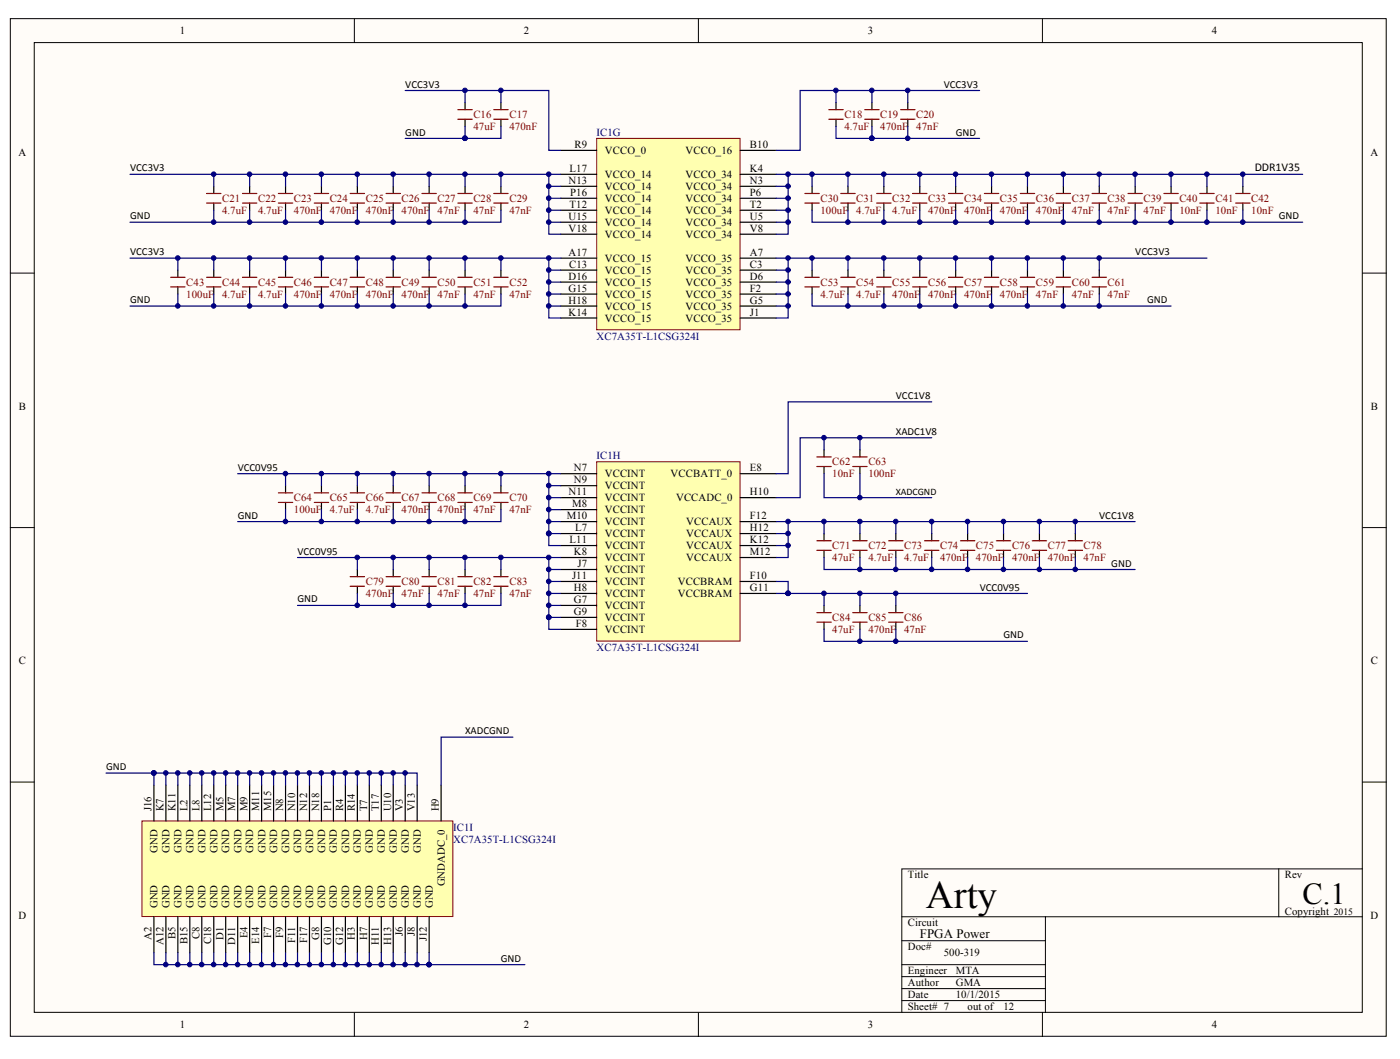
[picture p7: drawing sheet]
<svg xmlns="http://www.w3.org/2000/svg" width="269mm" height="203mm" viewBox="0 0 269 203" stroke-linecap="round" stroke-linejoin="round" font-family="sans-serif">
<defs><g id="words">
<text font-size="7.5" x="177.7" y="174.3">Arty</text>
<text font-size="5.8" x="250.1" y="173.5">C.1</text>
<text font-size="2.5" x="176.6" y="180">FPGA Power</text>
<text font-size="2.3" x="240.9" y="32.9">DDR1V35</text>
<g font-size="2.1">
<text x="34.5" y="6.6">1</text>
<text x="100.6" y="6.6">2</text>
<text x="166.6" y="6.6">3</text>
<text x="232.7" y="6.6">4</text>
<text x="77.8" y="16.8">VCC3V3</text>
<text x="181.2" y="16.8">VCC3V3</text>
<text x="3.5" y="29.9">A</text>
<text x="77.8" y="26">GND</text>
<text x="110.3" y="28.4">R9</text>
<text x="116.2" y="29.6">VCCO_0</text>
<text x="131.6" y="29.6">VCCO_16</text>
<text x="144" y="28.4">B10</text>
<text x="183.5" y="26">GND</text>
<text x="263.2" y="29.9">A</text>
<text x="25" y="32.9">VCC3V3</text>
<text x="109.2" y="35.3">N13</text>
<text x="109.4" y="33">L17</text>
<text x="116.2" y="34.2">VCCO_14</text>
<text x="131.6" y="34.2">VCCO_34</text>
<text x="144" y="33">K4</text>
<text x="144" y="35.3">N3</text>
<text x="109.4" y="39.9">T12</text>
<text x="109.5" y="37.6">P16</text>
<text x="116.2" y="36.4">VCCO_14</text>
<text x="116.2" y="38.8">VCCO_14</text>
<text x="116.2" y="41">VCCO_14</text>
<text x="131.6" y="36.4">VCCO_34</text>
<text x="131.6" y="38.8">VCCO_34</text>
<text x="131.6" y="41">VCCO_34</text>
<text x="144" y="37.6">P6</text>
<text x="144" y="39.9">T2</text>
<text x="25" y="42.1">GND</text>
<text x="109.2" y="42.2">U15</text>
<text x="109.2" y="44.5">V18</text>
<text x="116.2" y="43.4">VCCO_14</text>
<text x="116.2" y="45.6">VCCO_14</text>
<text x="131.6" y="43.4">VCCO_34</text>
<text x="131.6" y="45.6">VCCO_34</text>
<text x="144" y="42.2">U5</text>
<text x="144" y="44.5">V8</text>
<text x="245.5" y="42.1">GND</text>
<text x="25" y="49">VCC3V3</text>
<text x="109.2" y="49.1">A17</text>
<text x="109.2" y="53.7">D16</text>
<text x="109.3" y="51.4">C13</text>
<text x="116.2" y="50.2">VCCO_15</text>
<text x="116.2" y="52.5">VCCO_15</text>
<text x="131.6" y="50.2">VCCO_35</text>
<text x="131.6" y="52.5">VCCO_35</text>
<text x="144" y="49.1">A7</text>
<text x="144" y="51.4">C3</text>
<text x="144" y="53.7">D6</text>
<text x="218" y="49">VCC3V3</text>
<text x="25" y="58.2">GND</text>
<text x="109.2" y="56">G15</text>
<text x="109.2" y="58.3">H18</text>
<text x="116.2" y="54.8">VCCO_15</text>
<text x="116.2" y="57.1">VCCO_15</text>
<text x="116.2" y="59.4">VCCO_15</text>
<text x="131.6" y="54.8">VCCO_35</text>
<text x="131.6" y="57.1">VCCO_35</text>
<text x="131.6" y="59.4">VCCO_35</text>
<text x="144" y="56">F2</text>
<text x="144" y="58.3">G5</text>
<text x="220.3" y="58.2">GND</text>
<text x="109.2" y="60.6">K14</text>
<text x="116.2" y="61.7">VCCO_15</text>
<text x="131.6" y="61.7">VCCO_35</text>
<text x="144" y="60.6">J1</text>
<text x="172" y="76.5">VCC1V8</text>
<text x="3.6" y="78.7">B</text>
<text x="172" y="83.5">XADC1V8</text>
<text x="263.2" y="78.7">B</text>
<text x="45.6" y="90.3">VCC0V95</text>
<text x="109.2" y="95.1">N11</text>
<text x="110.2" y="92.7">N9</text>
<text x="110.2" y="90.5">N7</text>
<text x="116.2" y="93.9">VCCINT</text>
<text x="116.2" y="91.6">VCCINT</text>
<text x="128.8" y="91.6">VCCBATT_0</text>
<text x="144" y="95.1">H10</text>
<text x="144" y="90.5">E8</text>
<text x="45.6" y="99.5">GND</text>
<text x="108.8" y="99.7">M10</text>
<text x="109.8" y="97.3">M8</text>
<text x="110.4" y="101.9">L7</text>
<text x="116.2" y="100.8">VCCINT</text>
<text x="116.2" y="98.5">VCCINT</text>
<text x="116.2" y="96.2">VCCINT</text>
<text x="129.8" y="96.2">VCCADC_0</text>
<text x="131.8" y="100.8">VCCAUX</text>
<text x="144" y="99.7">F12</text>
<text x="144" y="101.9">H12</text>
<text x="211.1" y="99.5">VCC1V8</text>
<text x="57.1" y="106.4">VCC0V95</text>
<text x="109.4" y="104.3">L11</text>
<text x="110.2" y="106.5">K8</text>
<text x="116.2" y="107.7">VCCINT</text>
<text x="116.2" y="105.4">VCCINT</text>
<text x="116.2" y="103.1">VCCINT</text>
<text x="131.8" y="103.1">VCCAUX</text>
<text x="131.8" y="105.4">VCCAUX</text>
<text x="131.8" y="107.7">VCCAUX</text>
<text x="144" y="104.3">K12</text>
<text x="144" y="106.5">M12</text>
<text x="109.8" y="111.1">J11</text>
<text x="110.2" y="113.4">H8</text>
<text x="110.9" y="108.8">J7</text>
<text x="116.2" y="112.3">VCCINT</text>
<text x="116.2" y="110">VCCINT</text>
<text x="130.2" y="112.3">VCCBRAM</text>
<text x="144" y="111.1">F10</text>
<text x="144" y="113.4">G11</text>
<text x="188.1" y="113.3">VCC0V95</text>
<text x="213.4" y="108.7">GND</text>
<text x="57.1" y="115.6">GND</text>
<text x="110.2" y="118">G9</text>
<text x="110.2" y="115.7">G7</text>
<text x="116.2" y="119.2">VCCINT</text>
<text x="116.2" y="116.9">VCCINT</text>
<text x="116.2" y="114.6">VCCINT</text>
<text x="130.2" y="114.6">VCCBRAM</text>
<text x="110.6" y="120.3">F8</text>
<text x="116.2" y="121.5">VCCINT</text>
<text x="192.7" y="122.5">GND</text>
<text x="3.6" y="127.5">C</text>
<text x="263.2" y="127.5">C</text>
<text x="89.3" y="140.9">XADCGND</text>
<text x="20.4" y="147.8">GND</text>
<text x="29.1" y="155.7" transform="rotate(-90 29.1 155.7)">J16</text>
<text x="31.4" y="155.7" transform="rotate(-90 31.4 155.7)">K7</text>
<text x="33.7" y="155.7" transform="rotate(-90 33.7 155.7)">K11</text>
<text x="36" y="155.7" transform="rotate(-90 36 155.7)">L2</text>
<text x="38.3" y="155.7" transform="rotate(-90 38.3 155.7)">L8</text>
<text x="40.6" y="155.7" transform="rotate(-90 40.6 155.7)">L12</text>
<text x="42.9" y="155.7" transform="rotate(-90 42.9 155.7)">M5</text>
<text x="45.2" y="155.7" transform="rotate(-90 45.2 155.7)">M7</text>
<text x="47.5" y="155.7" transform="rotate(-90 47.5 155.7)">M9</text>
<text x="49.8" y="155.7" transform="rotate(-90 49.8 155.7)">M11</text>
<text x="52.1" y="155.7" transform="rotate(-90 52.1 155.7)">M15</text>
<text x="54.4" y="155.7" transform="rotate(-90 54.4 155.7)">N8</text>
<text x="56.7" y="155.7" transform="rotate(-90 56.7 155.7)">N10</text>
<text x="59" y="155.7" transform="rotate(-90 59 155.7)">N12</text>
<text x="61.3" y="155.7" transform="rotate(-90 61.3 155.7)">N18</text>
<text x="63.6" y="155.7" transform="rotate(-90 63.6 155.7)">P1</text>
<text x="65.9" y="155.7" transform="rotate(-90 65.9 155.7)">R4</text>
<text x="68.2" y="155.7" transform="rotate(-90 68.2 155.7)">R14</text>
<text x="70.5" y="155.7" transform="rotate(-90 70.5 155.7)">T7</text>
<text x="72.8" y="155.7" transform="rotate(-90 72.8 155.7)">T17</text>
<text x="75.1" y="155.7" transform="rotate(-90 75.1 155.7)">U10</text>
<text x="77.4" y="155.7" transform="rotate(-90 77.4 155.7)">V3</text>
<text x="79.7" y="155.7" transform="rotate(-90 79.7 155.7)">V13</text>
<text x="84.2" y="155.7" transform="rotate(-90 84.2 155.7)">H9</text>
<text x="30.2" y="163.6" transform="rotate(-90 30.2 163.6)">GND</text>
<text x="32.6" y="163.6" transform="rotate(-90 32.6 163.6)">GND</text>
<text x="34.8" y="163.6" transform="rotate(-90 34.8 163.6)">GND</text>
<text x="37.2" y="163.6" transform="rotate(-90 37.2 163.6)">GND</text>
<text x="39.4" y="163.6" transform="rotate(-90 39.4 163.6)">GND</text>
<text x="41.8" y="163.6" transform="rotate(-90 41.8 163.6)">GND</text>
<text x="44" y="163.6" transform="rotate(-90 44 163.6)">GND</text>
<text x="46.4" y="163.6" transform="rotate(-90 46.4 163.6)">GND</text>
<text x="48.6" y="163.6" transform="rotate(-90 48.6 163.6)">GND</text>
<text x="51" y="163.6" transform="rotate(-90 51 163.6)">GND</text>
<text x="53.2" y="163.6" transform="rotate(-90 53.2 163.6)">GND</text>
<text x="55.5" y="163.6" transform="rotate(-90 55.5 163.6)">GND</text>
<text x="57.8" y="163.6" transform="rotate(-90 57.8 163.6)">GND</text>
<text x="60.1" y="163.6" transform="rotate(-90 60.1 163.6)">GND</text>
<text x="62.4" y="163.6" transform="rotate(-90 62.4 163.6)">GND</text>
<text x="64.7" y="163.6" transform="rotate(-90 64.7 163.6)">GND</text>
<text x="67" y="163.6" transform="rotate(-90 67 163.6)">GND</text>
<text x="69.3" y="163.6" transform="rotate(-90 69.3 163.6)">GND</text>
<text x="71.6" y="163.6" transform="rotate(-90 71.6 163.6)">GND</text>
<text x="73.9" y="163.6" transform="rotate(-90 73.9 163.6)">GND</text>
<text x="76.2" y="163.6" transform="rotate(-90 76.2 163.6)">GND</text>
<text x="78.5" y="163.6" transform="rotate(-90 78.5 163.6)">GND</text>
<text x="80.8" y="163.6" transform="rotate(-90 80.8 163.6)">GND</text>
<text x="85.4" y="170.1" transform="rotate(-90 85.4 170.1)">GNDADC_0</text>
<text x="174.3" y="168.6">Title</text>
<text x="246.7" y="168.6">Rev</text>
<text x="3.5" y="176.3">D</text>
<text x="30.2" y="174.3" transform="rotate(-90 30.2 174.3)">GND</text>
<text x="32.6" y="174.3" transform="rotate(-90 32.6 174.3)">GND</text>
<text x="34.8" y="174.3" transform="rotate(-90 34.8 174.3)">GND</text>
<text x="37.2" y="174.3" transform="rotate(-90 37.2 174.3)">GND</text>
<text x="39.4" y="174.3" transform="rotate(-90 39.4 174.3)">GND</text>
<text x="41.8" y="174.3" transform="rotate(-90 41.8 174.3)">GND</text>
<text x="44" y="174.3" transform="rotate(-90 44 174.3)">GND</text>
<text x="46.4" y="174.3" transform="rotate(-90 46.4 174.3)">GND</text>
<text x="48.6" y="174.3" transform="rotate(-90 48.6 174.3)">GND</text>
<text x="51" y="174.3" transform="rotate(-90 51 174.3)">GND</text>
<text x="52.1" y="180" transform="rotate(-90 52.1 180)">F7</text>
<text x="53.2" y="174.3" transform="rotate(-90 53.2 174.3)">GND</text>
<text x="54.4" y="180" transform="rotate(-90 54.4 180)">F9</text>
<text x="55.5" y="174.3" transform="rotate(-90 55.5 174.3)">GND</text>
<text x="57.8" y="174.3" transform="rotate(-90 57.8 174.3)">GND</text>
<text x="60.1" y="174.3" transform="rotate(-90 60.1 174.3)">GND</text>
<text x="62.4" y="174.3" transform="rotate(-90 62.4 174.3)">GND</text>
<text x="64.7" y="174.3" transform="rotate(-90 64.7 174.3)">GND</text>
<text x="67" y="174.3" transform="rotate(-90 67 174.3)">GND</text>
<text x="69.3" y="174.3" transform="rotate(-90 69.3 174.3)">GND</text>
<text x="71.6" y="174.3" transform="rotate(-90 71.6 174.3)">GND</text>
<text x="73.9" y="174.3" transform="rotate(-90 73.9 174.3)">GND</text>
<text x="76.2" y="174.3" transform="rotate(-90 76.2 174.3)">GND</text>
<text x="77.4" y="179.6" transform="rotate(-90 77.4 179.6)">J6</text>
<text x="78.5" y="174.3" transform="rotate(-90 78.5 174.3)">GND</text>
<text x="79.7" y="179.6" transform="rotate(-90 79.7 179.6)">J8</text>
<text x="80.8" y="174.3" transform="rotate(-90 80.8 174.3)">GND</text>
<text x="83.1" y="174.3" transform="rotate(-90 83.1 174.3)">GND</text>
<text x="174.3" y="177.8">Circuit</text>
<text x="246.7" y="175.5">Copyright 2015</text>
<text x="263.2" y="176.3">D</text>
<text x="29.1" y="180.3" transform="rotate(-90 29.1 180.3)">A2</text>
<text x="31.4" y="181.3" transform="rotate(-90 31.4 181.3)">A12</text>
<text x="33.7" y="180.2" transform="rotate(-90 33.7 180.2)">B5</text>
<text x="36" y="181.2" transform="rotate(-90 36 181.2)">B15</text>
<text x="38.3" y="180.2" transform="rotate(-90 38.3 180.2)">C8</text>
<text x="40.6" y="181.2" transform="rotate(-90 40.6 181.2)">C18</text>
<text x="42.9" y="180.3" transform="rotate(-90 42.9 180.3)">D1</text>
<text x="45.2" y="181.3" transform="rotate(-90 45.2 181.3)">D11</text>
<text x="47.5" y="180" transform="rotate(-90 47.5 180)">E4</text>
<text x="49.8" y="181.1" transform="rotate(-90 49.8 181.1)">E14</text>
<text x="56.7" y="181" transform="rotate(-90 56.7 181)">F11</text>
<text x="59" y="181" transform="rotate(-90 59 181)">F17</text>
<text x="61.3" y="180.3" transform="rotate(-90 61.3 180.3)">G8</text>
<text x="63.6" y="181.3" transform="rotate(-90 63.6 181.3)">G10</text>
<text x="65.9" y="181.3" transform="rotate(-90 65.9 181.3)">G12</text>
<text x="68.2" y="180.3" transform="rotate(-90 68.2 180.3)">H3</text>
<text x="70.5" y="180.3" transform="rotate(-90 70.5 180.3)">H7</text>
<text x="72.8" y="181.3" transform="rotate(-90 72.8 181.3)">H11</text>
<text x="75.1" y="181.3" transform="rotate(-90 75.1 181.3)">H13</text>
<text x="82" y="180.6" transform="rotate(-90 82 180.6)">J12</text>
<text x="96.2" y="184.5">GND</text>
<text x="174.3" y="182.4">Doc#</text>
<text x="181.2" y="183.5">500-319</text>
<text x="174.3" y="187">Engineer</text>
<text x="174.3" y="189.2">Author</text>
<text x="174.3" y="191.5">Date</text>
<text x="183.5" y="189.2">GMA</text>
<text x="183.5" y="187">MTA</text>
<text x="183.5" y="191.5">10/1/2015</text>
<text x="34.5" y="197.3">1</text>
<text x="100.6" y="197.3">2</text>
<text x="166.6" y="197.3">3</text>
<text x="174.3" y="193.8">Sheet# 7</text>
<text x="185.8" y="193.8">out of</text>
<text x="192.7" y="193.8">12</text>
<text x="232.7" y="197.3">4</text>
</g>
<g font-size="2.1" fill="#800000">
<text x="90.9" y="22.6">C16</text>
<text x="97.8" y="22.6">C17</text>
<text x="162.1" y="22.6">C18</text>
<text x="169" y="22.6">C19</text>
<text x="175.9" y="22.6">C20</text>
<text x="90.9" y="25">47uF</text>
<text x="97.8" y="25">470nF</text>
<text x="162.1" y="25">4.7uF</text>
<text x="169" y="25">470nF</text>
<text x="175.9" y="25">47nF</text>
<text x="42.6" y="41">4.7uF</text>
<text x="42.6" y="38.8">C21</text>
<text x="49.6" y="41">4.7uF</text>
<text x="49.6" y="38.8">C22</text>
<text x="56.4" y="41">470nF</text>
<text x="56.4" y="38.8">C23</text>
<text x="63.3" y="41">470nF</text>
<text x="63.3" y="38.8">C24</text>
<text x="70.2" y="41">470nF</text>
<text x="70.2" y="38.8">C25</text>
<text x="77.1" y="41">470nF</text>
<text x="77.1" y="38.8">C26</text>
<text x="84" y="41">47nF</text>
<text x="84" y="38.8">C27</text>
<text x="90.9" y="41">47nF</text>
<text x="90.9" y="38.8">C28</text>
<text x="97.8" y="41">47nF</text>
<text x="97.8" y="38.8">C29</text>
<text x="157.5" y="41">100uF</text>
<text x="157.5" y="38.8">C30</text>
<text x="164.4" y="41">4.7uF</text>
<text x="164.4" y="38.8">C31</text>
<text x="171.3" y="41">4.7uF</text>
<text x="171.3" y="38.8">C32</text>
<text x="178.2" y="41">470nF</text>
<text x="178.2" y="38.8">C33</text>
<text x="185.1" y="41">470nF</text>
<text x="185.1" y="38.8">C34</text>
<text x="192" y="41">470nF</text>
<text x="192" y="38.8">C35</text>
<text x="198.9" y="41">470nF</text>
<text x="198.9" y="38.8">C36</text>
<text x="205.8" y="41">47nF</text>
<text x="205.8" y="38.8">C37</text>
<text x="212.7" y="41">47nF</text>
<text x="212.7" y="38.8">C38</text>
<text x="219.6" y="41">47nF</text>
<text x="219.6" y="38.8">C39</text>
<text x="226.5" y="41">10nF</text>
<text x="226.5" y="38.8">C40</text>
<text x="233.4" y="41">10nF</text>
<text x="233.4" y="38.8">C41</text>
<text x="240.2" y="41">10nF</text>
<text x="240.2" y="38.8">C42</text>
<text x="35.8" y="57.1">100uF</text>
<text x="35.8" y="54.8">C43</text>
<text x="42.6" y="57.1">4.7uF</text>
<text x="42.6" y="54.8">C44</text>
<text x="49.6" y="57.1">4.7uF</text>
<text x="49.6" y="54.8">C45</text>
<text x="56.4" y="57.1">470nF</text>
<text x="56.4" y="54.8">C46</text>
<text x="63.3" y="57.1">470nF</text>
<text x="63.3" y="54.8">C47</text>
<text x="70.2" y="57.1">470nF</text>
<text x="70.2" y="54.8">C48</text>
<text x="77.1" y="57.1">470nF</text>
<text x="77.1" y="54.8">C49</text>
<text x="84" y="57.1">47nF</text>
<text x="84" y="54.8">C50</text>
<text x="90.9" y="57.1">47nF</text>
<text x="90.9" y="54.8">C51</text>
<text x="97.8" y="57.1">47nF</text>
<text x="97.8" y="54.8">C52</text>
<text x="157.5" y="57.1">4.7uF</text>
<text x="157.5" y="54.8">C53</text>
<text x="164.4" y="57.1">4.7uF</text>
<text x="164.4" y="54.8">C54</text>
<text x="171.3" y="57.1">470nF</text>
<text x="171.3" y="54.8">C55</text>
<text x="178.2" y="57.1">470nF</text>
<text x="178.2" y="54.8">C56</text>
<text x="185.1" y="57.1">470nF</text>
<text x="185.1" y="54.8">C57</text>
<text x="192" y="57.1">470nF</text>
<text x="192" y="54.8">C58</text>
<text x="198.9" y="57.1">47nF</text>
<text x="198.9" y="54.8">C59</text>
<text x="205.8" y="57.1">47nF</text>
<text x="205.8" y="54.8">C60</text>
<text x="212.7" y="57.1">47nF</text>
<text x="212.7" y="54.8">C61</text>
<text x="159.8" y="89.3">C62</text>
<text x="166.7" y="89.3">C63</text>
<text x="159.8" y="91.6">10nF</text>
<text x="166.7" y="91.6">100nF</text>
<text x="56.4" y="98.5">100uF</text>
<text x="56.4" y="96.2">C64</text>
<text x="63.3" y="98.5">4.7uF</text>
<text x="63.3" y="96.2">C65</text>
<text x="70.2" y="98.5">4.7uF</text>
<text x="70.2" y="96.2">C66</text>
<text x="77.1" y="98.5">470nF</text>
<text x="77.1" y="96.2">C67</text>
<text x="84" y="98.5">470nF</text>
<text x="84" y="96.2">C68</text>
<text x="90.9" y="98.5">47nF</text>
<text x="90.9" y="96.2">C69</text>
<text x="97.8" y="98.5">47nF</text>
<text x="97.8" y="96.2">C70</text>
<text x="159.8" y="107.7">47uF</text>
<text x="159.8" y="105.4">C71</text>
<text x="166.7" y="107.7">4.7uF</text>
<text x="166.7" y="105.4">C72</text>
<text x="173.6" y="107.7">4.7uF</text>
<text x="173.6" y="105.4">C73</text>
<text x="180.5" y="107.7">470nF</text>
<text x="180.5" y="105.4">C74</text>
<text x="187.4" y="107.7">470nF</text>
<text x="187.4" y="105.4">C75</text>
<text x="194.3" y="107.7">470nF</text>
<text x="194.3" y="105.4">C76</text>
<text x="201.2" y="107.7">470nF</text>
<text x="201.2" y="105.4">C77</text>
<text x="208.1" y="107.7">47nF</text>
<text x="208.1" y="105.4">C78</text>
<text x="70.2" y="112.3">C79</text>
<text x="77.1" y="112.3">C80</text>
<text x="84" y="112.3">C81</text>
<text x="90.9" y="112.3">C82</text>
<text x="97.8" y="112.3">C83</text>
<text x="70.2" y="114.6">470nF</text>
<text x="77.1" y="114.6">47nF</text>
<text x="84" y="114.6">47nF</text>
<text x="90.9" y="114.6">47nF</text>
<text x="97.8" y="114.6">47nF</text>
<text x="159.8" y="119.2">C84</text>
<text x="166.7" y="119.2">C85</text>
<text x="173.6" y="119.2">C86</text>
<text x="159.8" y="121.5">47uF</text>
<text x="166.7" y="121.5">470nF</text>
<text x="173.6" y="121.5">47nF</text>
</g>
<g font-size="2.1" fill="#000080">
<text x="114.6" y="26.1">IC1G</text>
<text x="114.6" y="65.2">XC7A35T-L1CSG324I</text>
<text x="114.6" y="88.1">IC1H</text>
<text x="114.6" y="124.9">XC7A35T-L1CSG324I</text>
<text x="87" y="159.4">IC1I</text>
<text x="87" y="161.7">XC7A35T-L1CSG324I</text>
</g>
<text font-size="1.9" x="172" y="95">XADCGND</text>
</g></defs>
<g fill="#fffcf8" stroke="#000" stroke-width=".19">
<path d="M2 3.6h264.2v195.2h-264.2z"/>
<path d="M6.6 8.2h255v186h-255z"/>
</g>
<g fill="none" stroke="#000" stroke-width=".19">
<path d="M68 3.6v4.6M134.1 3.6v4.6M200.2 3.6v4.6M2 52.4h4.6M261.6 52.4h4.6M2 101.2h4.6M261.6 101.2h4.6M2 150.1h4.6M261.6 150.1h4.6M173.2 175.9h88.4M200.7 175.9v18.4M245.5 166.7v9.2"/>
<path d="M261.6 166.7h-88.4v27.6M68 194.3v4.6M134.1 194.3v4.6M173.2 189.7h27.5M173.2 192h27.5M173.2 180.5h27.5M173.2 187.4h27.5M173.2 185.1h27.5M200.2 194.3v4.6"/>
</g>
<path d="M114.6 26.6h27.5v36.7h-27.5z" fill="#ffffb0" stroke="#800000" stroke-width=".19"/>
<g fill="none" stroke="#000" stroke-width=".23">
<path d="M107.7 28.9h6.9M107.7 33.4h6.9M107.7 35.7h6.9M107.7 38h6.9M142.1 28.9h6.9M142.1 33.4h6.9M142.1 35.7h6.9M142.1 38h6.9M107.7 40.3h6.9M107.7 42.6h6.9M107.7 44.9h6.9M107.7 49.5h6.9"/>
<path d="M107.7 51.8h6.9M107.7 54.1h6.9M107.7 56.4h6.9M107.7 58.7h6.9M142.1 40.3h6.9M142.1 42.6h6.9M142.1 44.9h6.9M142.1 49.5h6.9M142.1 51.8h6.9M142.1 54.1h6.9M142.1 56.4h6.9M142.1 58.7h6.9"/>
<path d="M107.7 61h6.9M142.1 61h6.9"/>
</g>
<path d="M114.6 88.6h27.5v34.4h-27.5z" fill="#ffffb0" stroke="#800000" stroke-width=".19"/>
<g fill="none" stroke="#000" stroke-width=".23">
<path d="M107.7 97.8h6.9M107.7 95.5h6.9M107.7 93.2h6.9M107.7 90.9h6.9M142.1 95.5h6.9M142.1 90.9h6.9M107.7 118.5h6.9M107.7 116.2h6.9M107.7 113.9h6.9M107.7 111.6h6.9M107.7 109.3h6.9M107.7 107h6.9"/>
<path d="M107.7 104.7h6.9M107.7 102.4h6.9M107.7 100.1h6.9M142.1 113.9h6.9M142.1 111.6h6.9M142.1 107h6.9M142.1 104.7h6.9M142.1 102.4h6.9M142.1 100.1h6.9M107.7 120.8h6.9"/>
</g>
<path d="M27.3 157.5h59.7v18.4h-59.7z" fill="#ffffb0" stroke="#800000" stroke-width=".19"/>
<g fill="none" stroke="#000" stroke-width=".23">
<path d="M89.3 19.7v1.3M96.2 19.7v1.3M160.5 19.7v1.3M167.4 19.7v1.3M174.3 19.7v1.3M41 35.7v1.4M41 39v1.3M47.9 35.7v1.4M47.9 39v1.3M54.8 35.7v1.4M54.8 39v1.3M61.7 35.7v1.4"/>
<path d="M61.7 39v1.3M68.6 35.7v1.4M68.6 39v1.3M75.5 35.7v1.4M75.5 39v1.3M82.4 35.7v1.4M82.4 39v1.3M89.3 22.9v1.4M89.3 35.7v1.4M89.3 39v1.3M96.2 22.9v1.4M96.2 35.7v1.4"/>
<path d="M96.2 39v1.3M155.9 35.7v1.4M155.9 39v1.3M160.5 22.9v1.4M162.8 35.7v1.4M162.8 39v1.3M167.4 22.9v1.4M169.7 35.7v1.4M169.7 39v1.3M174.3 22.9v1.4M176.6 35.7v1.4M176.6 39v1.3"/>
<path d="M183.5 35.7v1.4M183.5 39v1.3M190.4 35.7v1.4M190.4 39v1.3M197.3 35.7v1.4M197.3 39v1.3M204.2 35.7v1.4M204.2 39v1.3M211.1 35.7v1.4M211.1 39v1.3M218 35.7v1.4M218 39v1.3"/>
<path d="M224.9 35.7v1.4M224.9 39v1.3M231.8 35.7v1.4M231.8 39v1.3M238.6 35.7v1.4M238.6 39v1.3M34.2 51.8v1.4M34.2 55v1.4M41 51.8v1.4M41 55v1.4M47.9 51.8v1.4M47.9 55v1.4"/>
<path d="M54.8 51.8v1.4M54.8 55v1.4M61.7 51.8v1.4M61.7 55v1.4M68.6 51.8v1.4M68.6 55v1.4M75.5 51.8v1.4M75.5 55v1.4M82.4 51.8v1.4M82.4 55v1.4M89.3 51.8v1.4M89.3 55v1.4"/>
<path d="M96.2 51.8v1.4M96.2 55v1.4M155.9 51.8v1.4M155.9 55v1.4M162.8 51.8v1.4M162.8 55v1.4M169.7 51.8v1.4M169.7 55v1.4M176.6 51.8v1.4M176.6 55v1.4M183.5 51.8v1.4M183.5 55v1.4"/>
<path d="M190.4 51.8v1.4M190.4 55v1.4M197.3 51.8v1.4M197.3 55v1.4M204.2 51.8v1.4M204.2 55v1.4M211.1 51.8v1.4M211.1 55v1.4M54.8 93.2v1.4M54.8 96.4v1.4M61.7 93.2v1.4M61.7 96.4v1.4"/>
<path d="M68.6 93.2v1.4M68.6 96.4v1.4M75.5 93.2v1.4M75.5 96.4v1.4M82.4 93.2v1.4M82.4 96.4v1.4M89.3 93.2v1.4M89.3 96.4v1.4M96.2 93.2v1.4M96.2 96.4v1.4M158.2 86.3v1.4M158.2 89.5v1.4"/>
<path d="M165.1 86.3v1.4M165.1 89.5v1.4M68.6 109.3v1.4M68.6 112.5v1.4M75.5 109.3v1.4M75.5 112.5v1.4M82.4 109.3v1.4M82.4 112.5v1.4M89.3 109.3v1.4M89.3 112.5v1.4M96.2 109.3v1.4M96.2 112.5v1.4"/>
<path d="M158.2 102.4v1.4M158.2 105.6v1.4M158.2 116.2v1.3M158.2 119.4v1.4M165.1 102.4v1.4M165.1 105.6v1.4M165.1 116.2v1.3M165.1 119.4v1.4M172 102.4v1.4M172 105.6v1.4M172 116.2v1.3M172 119.4v1.4"/>
<path d="M178.9 102.4v1.4M178.9 105.6v1.4M185.8 102.4v1.4M185.8 105.6v1.4M192.7 102.4v1.4M192.7 105.6v1.4M199.6 102.4v1.4M199.6 105.6v1.4M206.5 102.4v1.4M206.5 105.6v1.4M29.6 150.6v6.9M31.9 150.6v6.9"/>
<path d="M34.2 150.6v6.9M36.4 150.6v6.9M38.7 150.6v6.9M41 150.6v6.9M43.3 150.6v6.9M45.6 150.6v6.9M47.9 150.6v6.9M50.2 150.6v6.9M52.5 150.6v6.9M54.8 150.6v6.9M57.1 150.6v6.9M59.4 150.6v6.9"/>
<path d="M61.7 150.6v6.9M64 150.6v6.9M66.3 150.6v6.9M68.6 150.6v6.9M70.9 150.6v6.9M73.2 150.6v6.9M75.5 150.6v6.9M77.8 150.6v6.9M80.1 150.6v6.9M84.7 150.6v6.9M29.6 175.9v6.9M31.9 175.9v6.9"/>
<path d="M34.2 175.9v6.9M36.4 175.9v6.9M38.7 175.9v6.9M41 175.9v6.9M43.3 175.9v6.9M45.6 175.9v6.9M47.9 175.9v6.9M50.2 175.9v6.9M52.5 175.9v6.9M54.8 175.9v6.9M57.1 175.9v6.9M59.4 175.9v6.9"/>
<path d="M61.7 175.9v6.9M64 175.9v6.9M66.3 175.9v6.9M68.6 175.9v6.9M70.9 175.9v6.9M73.2 175.9v6.9M75.5 175.9v6.9M77.8 175.9v6.9M80.1 175.9v6.9M82.4 175.9v6.9"/>
</g>
<g fill="none" stroke="#000080" stroke-width=".23">
<path d="M77.8 17.4h27.6v11.5h2.3M89.3 17.4v2.3M96.2 17.4v2.3M160.5 17.4v2.3M167.4 17.4v2.3M174.3 17.4v2.3M188.1 17.4h-34.5v11.5h-4.6M25 33.4h82.7M41 33.4v2.3M47.9 33.4v2.3M54.8 33.4v2.3M61.7 33.4v2.3"/>
<path d="M68.6 33.4v2.3M75.5 33.4v2.3M77.8 26.6h11.5M82.4 33.4v2.3M89.3 24.3v2.3M89.3 33.4v2.3M96.2 24.3v2.3h-6.9M96.2 33.4v2.3M105.4 33.4v11.5h2.3M105.4 38h2.3M105.4 35.7h2.3M149 33.4h101.1"/>
<path d="M149 38h2.3M149 35.7h2.3M151.3 33.4v11.5h-2.3M155.9 33.4v2.3M160.5 24.3v2.3h6.9M162.8 33.4v2.3M167.4 24.3v2.3M167.4 26.6h20.7M169.7 33.4v2.3M174.3 24.3v2.3M176.6 33.4v2.3M183.5 33.4v2.3"/>
<path d="M190.4 33.4v2.3M197.3 33.4v2.3M204.2 33.4v2.3M211.1 33.4v2.3M218 33.4v2.3M224.9 33.4v2.3M231.8 33.4v2.3M238.6 33.4v2.3M25 49.5h82.7M34.2 49.5v2.3M34.2 56.4v2.3M41 40.3v2.3"/>
<path d="M41 49.5v2.3M41 56.4v2.3M47.9 40.3v2.3M47.9 49.5v2.3M47.9 56.4v2.3M54.8 40.3v2.3M54.8 49.5v2.3M54.8 56.4v2.3M61.7 40.3v2.3M61.7 49.5v2.3M61.7 56.4v2.3M68.6 40.3v2.3"/>
<path d="M68.6 49.5v2.3M68.6 56.4v2.3M75.5 40.3v2.3M75.5 49.5v2.3M75.5 56.4v2.3M82.4 40.3v2.3M82.4 49.5v2.3M82.4 56.4v2.3M89.3 40.3v2.3M89.3 49.5v2.3M89.3 56.4v2.3M96.2 40.3v2.3h-71.2"/>
<path d="M96.2 56.4v2.3h-71.2M96.2 49.5v2.3M105.4 49.5v11.5h2.3M105.4 42.6h2.3M105.4 40.3h2.3M105.4 58.7h2.3M105.4 56.4h2.3M105.4 54.1h2.3M105.4 51.8h2.3M149 42.6h2.3M149 40.3h2.3M149 49.5h82.8"/>
<path d="M149 58.7h2.3M149 56.4h2.3M149 54.1h2.3M149 51.8h2.3M151.3 49.5v11.5h-2.3M155.9 56.4v2.3h69M155.9 40.3v2.3h94.2M155.9 49.5v2.3M162.8 40.3v2.3M162.8 49.5v2.3M162.8 56.4v2.3M169.7 40.3v2.3"/>
<path d="M169.7 49.5v2.3M169.7 56.4v2.3M176.6 40.3v2.3M176.6 49.5v2.3M176.6 56.4v2.3M183.5 40.3v2.3M183.5 49.5v2.3M183.5 56.4v2.3M190.4 40.3v2.3M190.4 49.5v2.3M190.4 56.4v2.3M197.3 40.3v2.3"/>
<path d="M197.3 49.5v2.3M197.3 56.4v2.3M204.2 40.3v2.3M204.2 49.5v2.3M204.2 56.4v2.3M211.1 40.3v2.3M211.1 49.5v2.3M211.1 56.4v2.3M218 40.3v2.3M224.9 40.3v2.3M231.8 40.3v2.3M238.6 40.3v2.3"/>
<path d="M178.9 77.1h-27.6v13.8h-2.3M45.6 90.9h62.1M54.8 90.9v2.3M54.8 97.8v2.3M61.7 90.9v2.3M61.7 97.8v2.3M68.6 90.9v2.3M68.6 97.8v2.3M75.5 90.9v2.3M75.5 97.8v2.3M82.4 90.9v2.3M82.4 97.8v2.3"/>
<path d="M89.3 90.9v2.3M89.3 97.8v2.3M96.2 97.8v2.3h-50.6M96.2 90.9v2.3M105.4 97.8h2.3M105.4 95.5h2.3M105.4 93.2h2.3M105.4 90.9v11.5M158.2 90.9v4.6h20.7M158.2 84v2.3M165.1 84v2.3M165.1 90.9v4.6"/>
<path d="M178.9 84h-25.3v11.5h-4.6M57.1 107h50.6M68.6 107v2.3M68.6 113.9v2.3M75.5 107v2.3M75.5 113.9v2.3M82.4 107v2.3M82.4 113.9v2.3M89.3 107v2.3M89.3 113.9v2.3M96.2 113.9v2.3h-39.1M96.2 107v2.3"/>
<path d="M105.4 102.4v2.3h2.3M105.4 118.5v2.3h2.3M105.4 100.1h2.3M105.4 116.2h2.3M105.4 113.9h2.3M105.4 111.6h2.3M105.4 109.3h2.3M105.4 102.4h2.3M105.4 107v11.5M105.4 118.5h2.3M149 111.6h2.3v2.3M149 100.1h69"/>
<path d="M149 113.9h48.3M149 104.7h2.3M149 102.4h2.3M151.3 100.1v6.9h-2.3M158.2 107v2.3h59.8M158.2 100.1v2.3M158.2 113.9v2.3M165.1 100.1v2.3M165.1 107v2.3M165.1 113.9v2.3M172 100.1v2.3M172 107v2.3"/>
<path d="M172 113.9v2.3M178.9 100.1v2.3M178.9 107v2.3M185.8 100.1v2.3M185.8 107v2.3M192.7 100.1v2.3M192.7 107v2.3M199.6 100.1v2.3M199.6 107v2.3M206.5 100.1v2.3M206.5 107v2.3M158.2 120.8v2.3h39.1"/>
<path d="M165.1 120.8v2.3M172 120.8v2.3M20.4 148.3h9.2M29.6 148.3h50.5v2.3M29.6 148.3v2.3M31.9 148.3v2.3M34.2 148.3v2.3M36.4 148.3v2.3M38.7 148.3v2.3M41 148.3v2.3M43.3 148.3v2.3M45.6 148.3v2.3"/>
<path d="M47.9 148.3v2.3M50.2 148.3v2.3M52.5 148.3v2.3M54.8 148.3v2.3M57.1 148.3v2.3M59.4 148.3v2.3M61.7 148.3v2.3M64 148.3v2.3M66.3 148.3v2.3M68.6 148.3v2.3M70.9 148.3v2.3M73.2 148.3v2.3"/>
<path d="M75.5 148.3v2.3M77.8 148.3v2.3M98.5 141.4h-13.8v9.2M29.6 182.8v2.3h52.8M31.9 182.8v2.3M34.2 182.8v2.3M36.4 182.8v2.3M38.7 182.8v2.3M41 182.8v2.3M43.3 182.8v2.3M45.6 182.8v2.3M47.9 182.8v2.3"/>
<path d="M50.2 182.8v2.3M52.5 182.8v2.3M54.8 182.8v2.3M57.1 182.8v2.3M59.4 182.8v2.3M61.7 182.8v2.3M64 182.8v2.3M66.3 182.8v2.3M68.6 182.8v2.3M70.9 182.8v2.3M73.2 182.8v2.3M75.5 182.8v2.3"/>
<path d="M77.8 182.8v2.3M80.1 182.8v2.3M82.4 182.8v2.3M82.4 185.1h18.4"/>
</g>
<g fill="#000080" stroke="#000080" stroke-width=".19">
<circle cx="31.8" cy="185.1" r=".44"/>
<circle cx="34.1" cy="185.1" r=".44"/>
<circle cx="36.4" cy="185.1" r=".44"/>
<circle cx="38.7" cy="185.1" r=".44"/>
<circle cx="41" cy="185.1" r=".44"/>
<circle cx="43.3" cy="185.1" r=".44"/>
<circle cx="45.6" cy="185.1" r=".44"/>
<circle cx="47.9" cy="185.1" r=".44"/>
<circle cx="50.2" cy="185.1" r=".44"/>
<circle cx="52.5" cy="185.1" r=".44"/>
<circle cx="54.8" cy="185.1" r=".44"/>
<circle cx="57.1" cy="185.1" r=".44"/>
<circle cx="59.4" cy="185.1" r=".44"/>
<circle cx="61.7" cy="185.1" r=".44"/>
<circle cx="64" cy="185.1" r=".44"/>
<circle cx="66.3" cy="185.1" r=".44"/>
<circle cx="68.6" cy="185.1" r=".44"/>
<circle cx="70.9" cy="185.1" r=".44"/>
<circle cx="73.2" cy="185.1" r=".44"/>
<circle cx="75.5" cy="185.1" r=".44"/>
<circle cx="77.8" cy="185.1" r=".44"/>
<circle cx="80.1" cy="185.1" r=".44"/>
<circle cx="31.8" cy="148.3" r=".44"/>
<circle cx="34.1" cy="148.3" r=".44"/>
<circle cx="36.4" cy="148.3" r=".44"/>
<circle cx="38.7" cy="148.3" r=".44"/>
<circle cx="41" cy="148.3" r=".44"/>
<circle cx="43.3" cy="148.3" r=".44"/>
<circle cx="45.6" cy="148.3" r=".44"/>
<circle cx="47.9" cy="148.3" r=".44"/>
<circle cx="50.2" cy="148.3" r=".44"/>
<circle cx="52.5" cy="148.3" r=".44"/>
<circle cx="54.8" cy="148.3" r=".44"/>
<circle cx="57.1" cy="148.3" r=".44"/>
<circle cx="59.4" cy="148.3" r=".44"/>
<circle cx="61.7" cy="148.3" r=".44"/>
<circle cx="64" cy="148.3" r=".44"/>
<circle cx="66.3" cy="148.3" r=".44"/>
<circle cx="68.6" cy="148.3" r=".44"/>
<circle cx="70.9" cy="148.3" r=".44"/>
<circle cx="73.2" cy="148.3" r=".44"/>
<circle cx="75.5" cy="148.3" r=".44"/>
<circle cx="77.8" cy="148.3" r=".44"/>
<circle cx="82.4" cy="185.1" r=".44"/>
<circle cx="105.4" cy="33.4" r=".44"/>
<circle cx="105.4" cy="42.6" r=".44"/>
<circle cx="105.4" cy="40.3" r=".44"/>
<circle cx="105.4" cy="38" r=".44"/>
<circle cx="105.4" cy="35.7" r=".44"/>
<circle cx="105.4" cy="49.5" r=".44"/>
<circle cx="105.4" cy="58.7" r=".44"/>
<circle cx="105.4" cy="56.4" r=".44"/>
<circle cx="105.4" cy="54.1" r=".44"/>
<circle cx="105.4" cy="51.8" r=".44"/>
<circle cx="151.3" cy="49.5" r=".44"/>
<circle cx="151.3" cy="58.7" r=".44"/>
<circle cx="151.3" cy="56.4" r=".44"/>
<circle cx="151.3" cy="54.1" r=".44"/>
<circle cx="151.3" cy="51.8" r=".44"/>
<circle cx="151.3" cy="33.4" r=".44"/>
<circle cx="151.3" cy="42.6" r=".44"/>
<circle cx="151.3" cy="40.3" r=".44"/>
<circle cx="151.3" cy="38" r=".44"/>
<circle cx="151.3" cy="35.7" r=".44"/>
<circle cx="105.4" cy="100.1" r=".44"/>
<circle cx="105.4" cy="97.8" r=".44"/>
<circle cx="105.4" cy="95.5" r=".44"/>
<circle cx="105.4" cy="93.2" r=".44"/>
<circle cx="105.4" cy="116.1" r=".44"/>
<circle cx="105.4" cy="113.8" r=".44"/>
<circle cx="105.4" cy="111.5" r=".44"/>
<circle cx="105.4" cy="109.3" r=".44"/>
<circle cx="105.4" cy="102.4" r=".44"/>
<circle cx="105.4" cy="118.4" r=".44"/>
<circle cx="151.3" cy="100.1" r=".44"/>
<circle cx="151.3" cy="104.7" r=".44"/>
<circle cx="151.3" cy="102.4" r=".44"/>
<circle cx="151.3" cy="113.8" r=".44"/>
<circle cx="105.4" cy="90.9" r=".44"/>
<circle cx="105.4" cy="107" r=".44"/>
<circle cx="41" cy="33.4" r=".44"/>
<circle cx="47.9" cy="33.4" r=".44"/>
<circle cx="54.8" cy="33.4" r=".44"/>
<circle cx="61.7" cy="33.4" r=".44"/>
<circle cx="68.6" cy="33.4" r=".44"/>
<circle cx="75.5" cy="33.4" r=".44"/>
<circle cx="82.4" cy="33.4" r=".44"/>
<circle cx="89.3" cy="33.4" r=".44"/>
<circle cx="96.2" cy="33.4" r=".44"/>
<circle cx="34.1" cy="49.5" r=".44"/>
<circle cx="41" cy="49.5" r=".44"/>
<circle cx="47.9" cy="49.5" r=".44"/>
<circle cx="54.8" cy="49.5" r=".44"/>
<circle cx="61.7" cy="49.5" r=".44"/>
<circle cx="68.6" cy="49.5" r=".44"/>
<circle cx="75.5" cy="49.5" r=".44"/>
<circle cx="82.4" cy="49.5" r=".44"/>
<circle cx="89.3" cy="49.5" r=".44"/>
<circle cx="96.2" cy="49.5" r=".44"/>
<circle cx="155.9" cy="33.4" r=".44"/>
<circle cx="162.8" cy="33.4" r=".44"/>
<circle cx="169.7" cy="33.4" r=".44"/>
<circle cx="176.6" cy="33.4" r=".44"/>
<circle cx="183.5" cy="33.4" r=".44"/>
<circle cx="190.4" cy="33.4" r=".44"/>
<circle cx="197.3" cy="33.4" r=".44"/>
<circle cx="204.2" cy="33.4" r=".44"/>
<circle cx="211" cy="33.4" r=".44"/>
<circle cx="217.9" cy="33.4" r=".44"/>
<circle cx="155.9" cy="49.5" r=".44"/>
<circle cx="162.8" cy="49.5" r=".44"/>
<circle cx="169.7" cy="49.5" r=".44"/>
<circle cx="176.6" cy="49.5" r=".44"/>
<circle cx="183.5" cy="49.5" r=".44"/>
<circle cx="190.4" cy="49.5" r=".44"/>
<circle cx="197.3" cy="49.5" r=".44"/>
<circle cx="204.2" cy="49.5" r=".44"/>
<circle cx="211" cy="49.5" r=".44"/>
<circle cx="54.8" cy="90.9" r=".44"/>
<circle cx="61.7" cy="90.9" r=".44"/>
<circle cx="68.6" cy="90.9" r=".44"/>
<circle cx="75.5" cy="90.9" r=".44"/>
<circle cx="82.4" cy="90.9" r=".44"/>
<circle cx="89.3" cy="90.9" r=".44"/>
<circle cx="96.2" cy="90.9" r=".44"/>
<circle cx="68.6" cy="107" r=".44"/>
<circle cx="75.5" cy="107" r=".44"/>
<circle cx="82.4" cy="107" r=".44"/>
<circle cx="89.3" cy="107" r=".44"/>
<circle cx="96.2" cy="107" r=".44"/>
<circle cx="158.2" cy="100.1" r=".44"/>
<circle cx="165.1" cy="100.1" r=".44"/>
<circle cx="192.7" cy="100.1" r=".44"/>
<circle cx="199.6" cy="100.1" r=".44"/>
<circle cx="206.5" cy="100.1" r=".44"/>
<circle cx="158.2" cy="113.8" r=".44"/>
<circle cx="165.1" cy="113.8" r=".44"/>
<circle cx="172" cy="113.8" r=".44"/>
<circle cx="167.4" cy="17.3" r=".44"/>
<circle cx="174.3" cy="17.3" r=".44"/>
<circle cx="41" cy="42.6" r=".44"/>
<circle cx="47.9" cy="42.6" r=".44"/>
<circle cx="54.8" cy="42.6" r=".44"/>
<circle cx="61.7" cy="42.6" r=".44"/>
<circle cx="68.6" cy="42.6" r=".44"/>
<circle cx="75.5" cy="42.6" r=".44"/>
<circle cx="82.4" cy="42.6" r=".44"/>
<circle cx="89.3" cy="42.6" r=".44"/>
<circle cx="34.1" cy="58.7" r=".44"/>
<circle cx="41" cy="58.7" r=".44"/>
<circle cx="47.9" cy="58.7" r=".44"/>
<circle cx="54.8" cy="58.7" r=".44"/>
<circle cx="61.7" cy="58.7" r=".44"/>
<circle cx="68.6" cy="58.7" r=".44"/>
<circle cx="75.5" cy="58.7" r=".44"/>
<circle cx="82.4" cy="58.7" r=".44"/>
<circle cx="89.3" cy="58.7" r=".44"/>
<circle cx="211" cy="58.7" r=".44"/>
<circle cx="204.2" cy="58.7" r=".44"/>
<circle cx="197.3" cy="58.7" r=".44"/>
<circle cx="190.4" cy="58.7" r=".44"/>
<circle cx="183.5" cy="58.7" r=".44"/>
<circle cx="176.6" cy="58.7" r=".44"/>
<circle cx="169.7" cy="58.7" r=".44"/>
<circle cx="162.8" cy="58.7" r=".44"/>
<circle cx="217.9" cy="42.6" r=".44"/>
<circle cx="211" cy="42.6" r=".44"/>
<circle cx="204.2" cy="42.6" r=".44"/>
<circle cx="197.3" cy="42.6" r=".44"/>
<circle cx="190.4" cy="42.6" r=".44"/>
<circle cx="183.5" cy="42.6" r=".44"/>
<circle cx="176.6" cy="42.6" r=".44"/>
<circle cx="169.7" cy="42.6" r=".44"/>
<circle cx="162.8" cy="42.6" r=".44"/>
<circle cx="54.8" cy="100.1" r=".44"/>
<circle cx="61.7" cy="100.1" r=".44"/>
<circle cx="68.6" cy="100.1" r=".44"/>
<circle cx="75.5" cy="100.1" r=".44"/>
<circle cx="82.4" cy="100.1" r=".44"/>
<circle cx="89.3" cy="100.1" r=".44"/>
<circle cx="68.6" cy="116.1" r=".44"/>
<circle cx="75.5" cy="116.1" r=".44"/>
<circle cx="82.4" cy="116.1" r=".44"/>
<circle cx="89.3" cy="116.1" r=".44"/>
<circle cx="206.5" cy="109.3" r=".44"/>
<circle cx="199.6" cy="109.3" r=".44"/>
<circle cx="192.7" cy="109.3" r=".44"/>
<circle cx="165.1" cy="109.3" r=".44"/>
<circle cx="172" cy="123" r=".44"/>
<circle cx="165.1" cy="123" r=".44"/>
<circle cx="89.3" cy="17.3" r=".44"/>
<circle cx="89.3" cy="26.5" r=".44"/>
<circle cx="96.2" cy="17.3" r=".44"/>
<circle cx="167.4" cy="26.5" r=".44"/>
<circle cx="174.3" cy="26.5" r=".44"/>
<circle cx="224.8" cy="33.4" r=".44"/>
<circle cx="231.7" cy="33.4" r=".44"/>
<circle cx="238.6" cy="33.4" r=".44"/>
<circle cx="224.8" cy="42.6" r=".44"/>
<circle cx="231.7" cy="42.6" r=".44"/>
<circle cx="238.6" cy="42.6" r=".44"/>
<circle cx="158.2" cy="84" r=".44"/>
<circle cx="29.5" cy="148.3" r=".44"/>
<circle cx="172" cy="100.1" r=".44"/>
<circle cx="172" cy="109.3" r=".44"/>
<circle cx="160.5" cy="17.3" r=".44"/>
<circle cx="165.1" cy="84" r=".44"/>
<circle cx="165.1" cy="95.5" r=".44"/>
<circle cx="178.9" cy="100.1" r=".44"/>
<circle cx="185.8" cy="100.1" r=".44"/>
<circle cx="178.9" cy="109.3" r=".44"/>
<circle cx="185.8" cy="109.3" r=".44"/>
</g>
<g fill="none" stroke="#800000" stroke-width=".23">
<path d="M39.7 37.1h2.7M39.7 39h2.7M46.6 37.1h2.7M46.6 39h2.7M53.5 37.1h2.7M53.5 39h2.7M60.3 37.1h2.8M60.3 39h2.8M67.2 37.1h2.8M67.2 39h2.8M74.1 37.1h2.8M74.1 39h2.8"/>
<path d="M81 37.1h2.8M81 39h2.8M87.9 21h2.8M87.9 22.9h2.8M87.9 37.1h2.8M87.9 39h2.8M94.8 21h2.8M94.8 22.9h2.8M94.8 37.1h2.8M94.8 39h2.8M154.5 37.1h2.8M154.5 39h2.8"/>
<path d="M159.1 21h2.8M159.1 22.9h2.8M161.4 37.1h2.8M161.4 39h2.8M166 21h2.8M166 22.9h2.8M168.3 37.1h2.8M168.3 39h2.8M172.9 21h2.8M172.9 22.9h2.8M175.2 37.1h2.8M175.2 39h2.8"/>
<path d="M182.1 37.1h2.8M182.1 39h2.8M189 37.1h2.8M189 39h2.8M195.9 37.1h2.8M195.9 39h2.8M202.8 37.1h2.8M202.8 39h2.8M209.7 37.1h2.8M209.7 39h2.8M216.6 37.1h2.7M216.6 39h2.7"/>
<path d="M223.5 37.1h2.7M223.5 39h2.7M230.4 37.1h2.7M230.4 39h2.7M237.3 37.1h2.7M237.3 39h2.7M32.8 53.2h2.7M32.8 55h2.7M39.7 53.2h2.7M39.7 55h2.7M46.6 53.2h2.7M46.6 55h2.7"/>
<path d="M53.5 53.2h2.7M53.5 55h2.7M60.3 53.2h2.8M60.3 55h2.8M67.2 53.2h2.8M67.2 55h2.8M74.1 53.2h2.8M74.1 55h2.8M81 53.2h2.8M81 55h2.8M87.9 53.2h2.8M87.9 55h2.8"/>
<path d="M94.8 53.2h2.8M94.8 55h2.8M154.5 53.2h2.8M154.5 55h2.8M161.4 53.2h2.8M161.4 55h2.8M168.3 53.2h2.8M168.3 55h2.8M175.2 53.2h2.8M175.2 55h2.8M182.1 53.2h2.8M182.1 55h2.8"/>
<path d="M189 53.2h2.8M189 55h2.8M195.9 53.2h2.8M195.9 55h2.8M202.8 53.2h2.8M202.8 55h2.8M209.7 53.2h2.8M209.7 55h2.8M53.5 94.6h2.7M53.5 96.4h2.7M60.3 94.6h2.8M60.3 96.4h2.8"/>
<path d="M67.2 94.6h2.8M67.2 96.4h2.8M74.1 94.6h2.8M74.1 96.4h2.8M81 94.6h2.8M81 96.4h2.8M87.9 94.6h2.8M87.9 96.4h2.8M94.8 94.6h2.8M94.8 96.4h2.8M156.8 87.7h2.8M156.8 89.5h2.8"/>
<path d="M163.7 87.7h2.8M163.7 89.5h2.8M67.2 110.7h2.8M67.2 112.5h2.8M74.1 110.7h2.8M74.1 112.5h2.8M81 110.7h2.8M81 112.5h2.8M87.9 110.7h2.8M87.9 112.5h2.8M94.8 110.7h2.8M94.8 112.5h2.8"/>
<path d="M156.8 117.5h2.8M156.8 119.4h2.8M156.8 103.8h2.8M156.8 105.6h2.8M163.7 117.5h2.8M163.7 119.4h2.8M163.7 103.8h2.8M163.7 105.6h2.8M170.6 117.5h2.8M170.6 119.4h2.8M170.6 103.8h2.8M170.6 105.6h2.8"/>
<path d="M177.5 103.8h2.8M177.5 105.6h2.8M184.4 103.8h2.8M184.4 105.6h2.8M191.3 103.8h2.8M191.3 105.6h2.8M198.2 103.8h2.8M198.2 105.6h2.8M205.1 103.8h2.8M205.1 105.6h2.8"/>
</g>
<use href="#words"/>
</svg>
